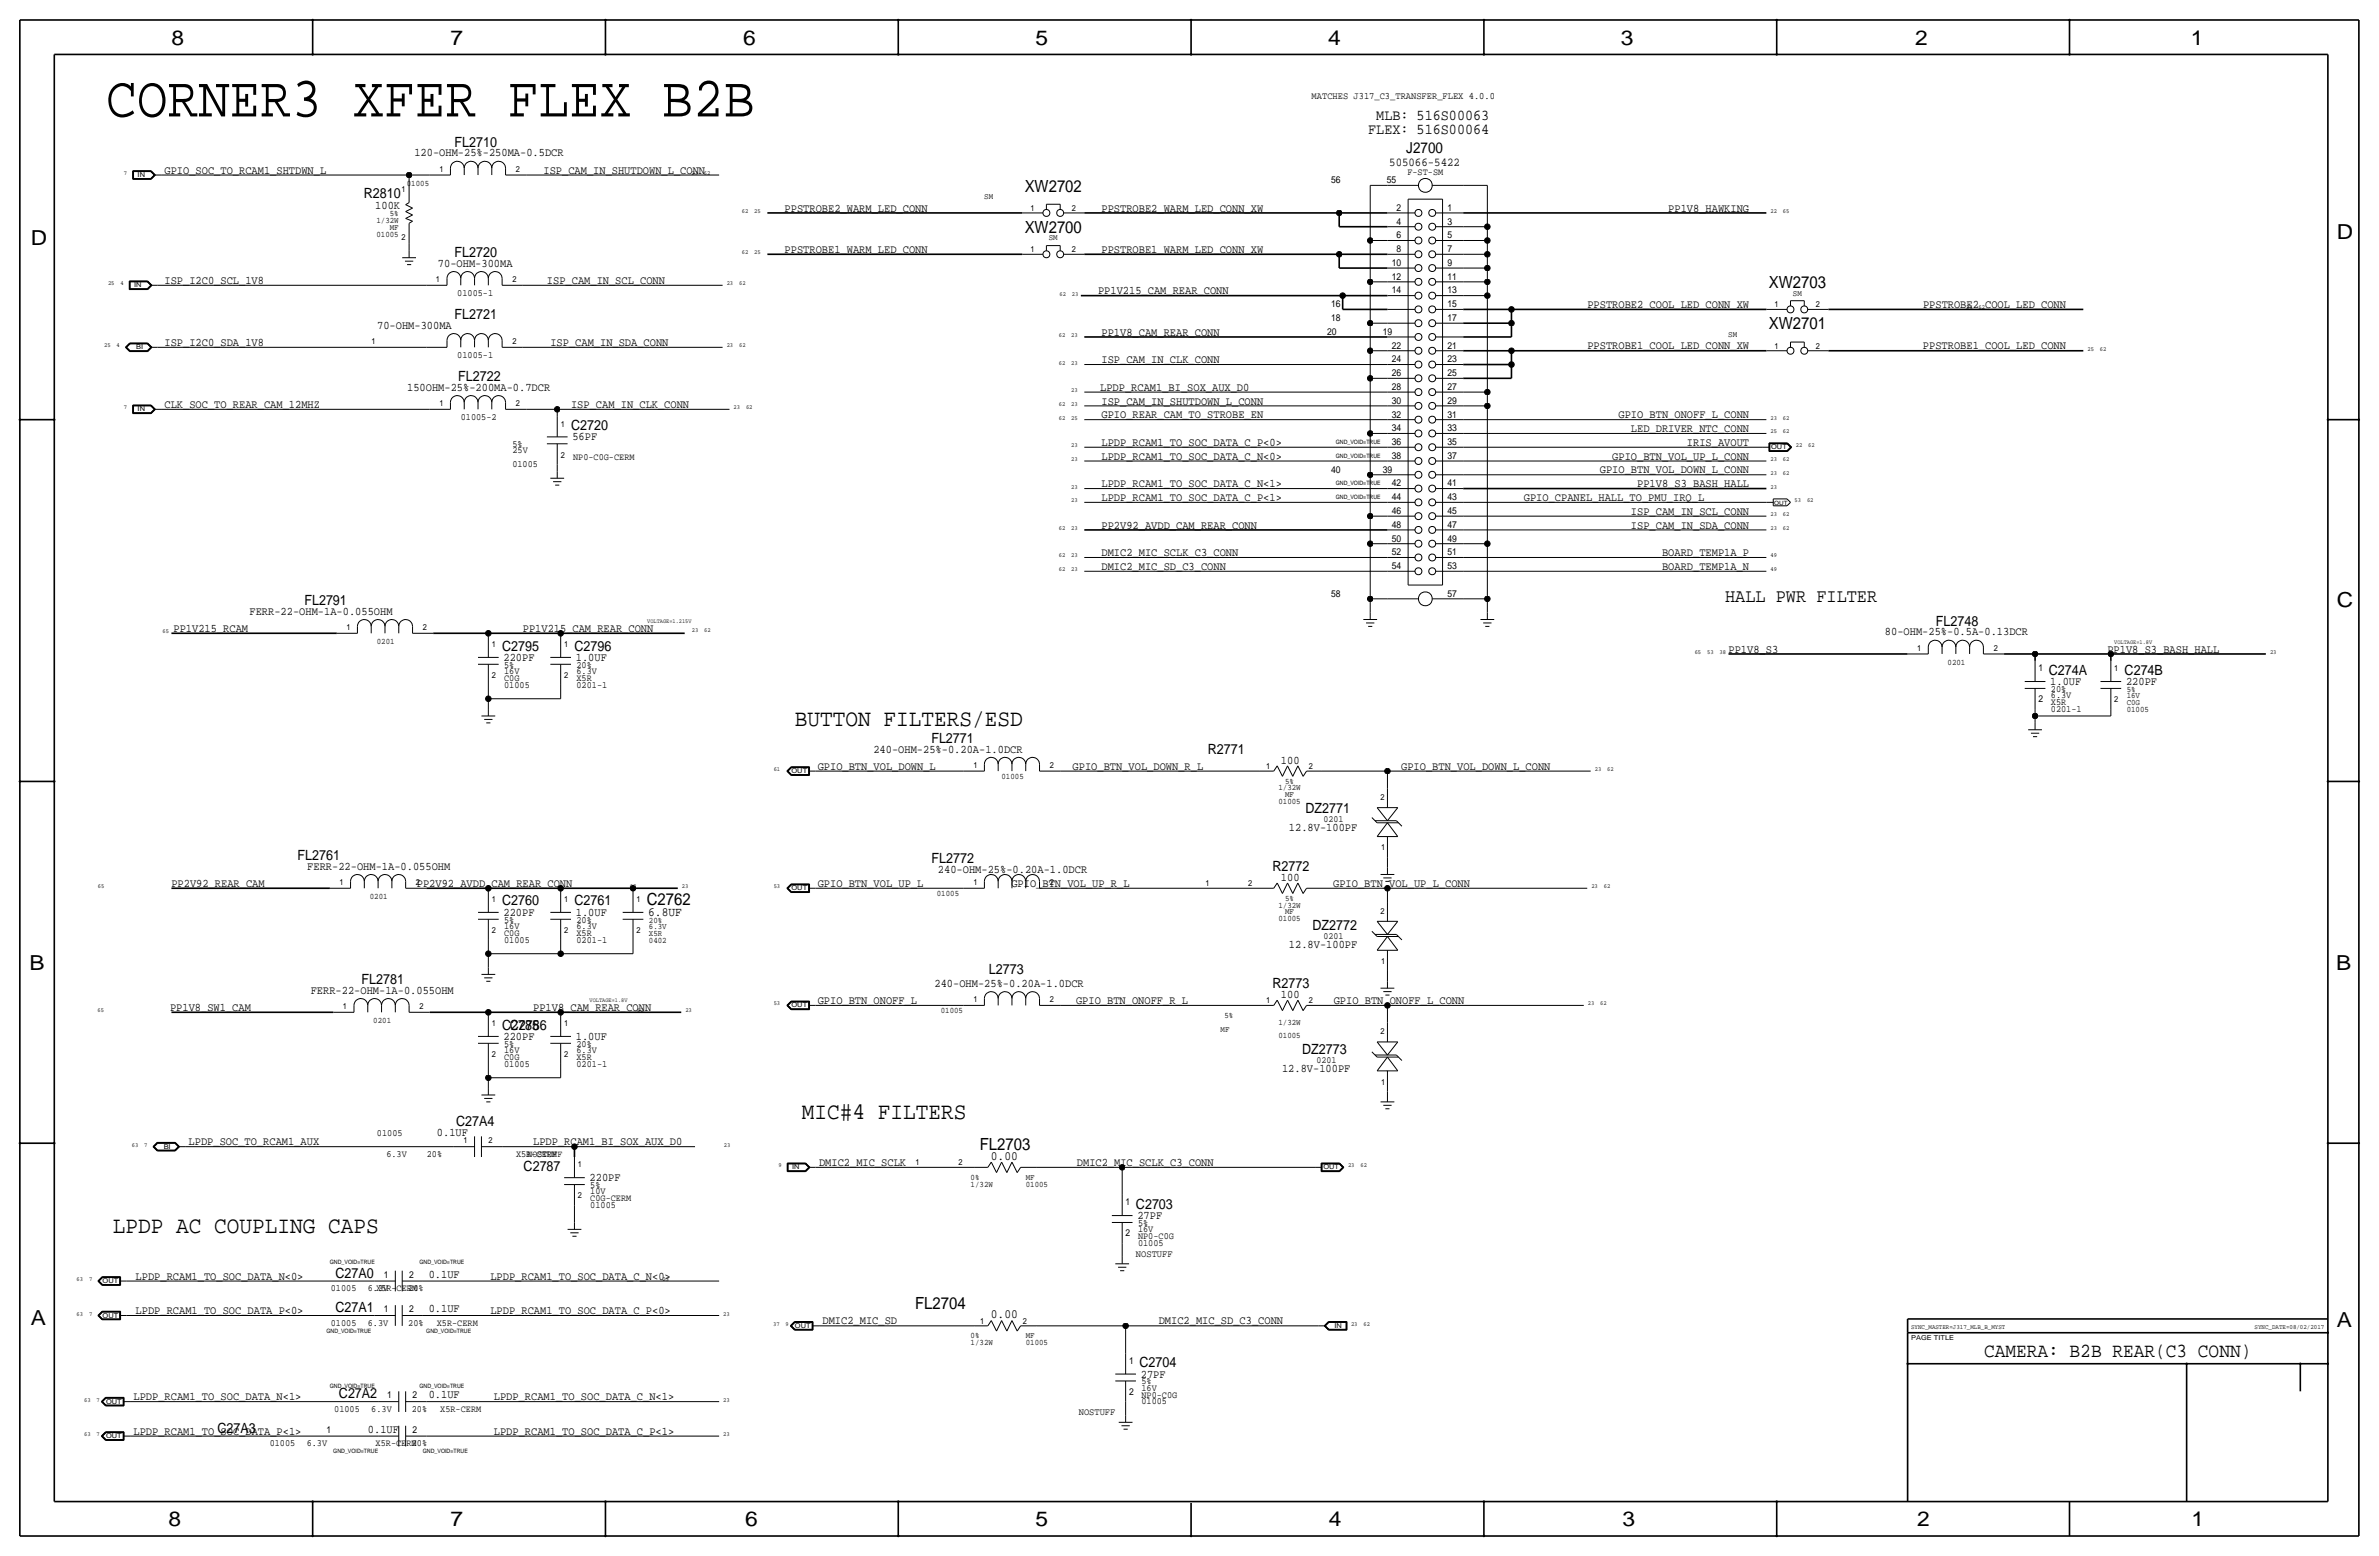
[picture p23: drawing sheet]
<svg xmlns="http://www.w3.org/2000/svg" width="877mm" height="574mm" viewBox="0 0 877 574" stroke-linecap="round" stroke-linejoin="round" font-family="sans-serif">
<defs><g id="words">
<text font-size="21.3" x="39.1" y="42.9">CORNER3 XFER FLEX B2B</text>
<g font-size="8.7">
<text x="293.1" y="267.7">BUTTON FILTERS/ESD</text>
<text x="295.6" y="412.5">MIC#4 FILTERS</text>
<text x="41.6" y="454.4">LPDP AC COUPLING CAPS</text>
</g>
<g font-size="7.6">
<text x="63.2" y="16.5">8</text>
<text x="166.1" y="16.5">7</text>
<text x="274" y="16.5">6</text>
<text x="381.7" y="16.5">5</text>
<text x="489.7" y="16.5">4</text>
<text x="597.6" y="16.5">3</text>
<text x="706.1" y="16.5">2</text>
<text x="807.7" y="16.5">1</text>
<text x="861.5" y="88.1">D</text>
<text x="11.4" y="90.4">D</text>
<text x="861.5" y="223.8">C</text>
<text x="10.8" y="357.6">B</text>
<text x="861.3" y="357.4">B</text>
<text x="11.3" y="488.4">A</text>
<text x="861.5" y="489.2">A</text>
<text x="62.2" y="562.6">8</text>
<text x="166" y="562.6">7</text>
<text x="274.8" y="562.6">6</text>
<text x="381.7" y="562.6">5</text>
<text x="489.9" y="562.6">4</text>
<text x="598.1" y="562.6">3</text>
<text x="706.8" y="562.6">2</text>
<text x="807.9" y="562.6">1</text>
</g>
<text font-size="7.4" x="731.5" y="500.1">CAMERA: B2B REAR(C3 CONN)</text>
<text font-size="7" x="636" y="222">HALL PWR FILTER</text>
<g font-size="6.2">
<text x="377.8" y="70.6">XW2702</text>
<text x="377.8" y="85.9">XW2700</text>
<text x="652.1" y="106.2">XW2703</text>
<text x="652.1" y="121.4">XW2701</text>
<text x="238.5" y="333.8">C2762</text>
<text x="361.2" y="423.9">FL2703</text>
<text x="337.4" y="482.3">FL2704</text>
</g>
<g font-size="5.6">
<text x="507.4" y="44.2">MLB: 516S00063</text>
<text x="504.4" y="49.3">FLEX: 516S00064</text>
<text x="518.5" y="56.4">J2700</text>
</g>
<g font-size="5.2">
<text x="167.6" y="54.1">FL2710</text>
<text x="134.1" y="73.2">R2810</text>
<text x="167.6" y="94.7">FL2720</text>
<text x="167.6" y="117.6">FL2721</text>
<text x="168.9" y="140.5">FL2722</text>
<text x="210.5" y="158.5">C2720</text>
<text x="112.2" y="223">FL2791</text>
<text x="713.7" y="230.6">FL2748</text>
<text x="185.1" y="239.8">C2795</text>
<text x="211.8" y="239.8">C2796</text>
<text x="755.3" y="248.7">C274A</text>
<text x="783.3" y="248.7">C274B</text>
<text x="343.4" y="273.8">FL2771</text>
<text x="445.3" y="277.9">R2771</text>
<text x="481.3" y="299.7">DZ2771</text>
<text x="109.7" y="317">FL2761</text>
<text x="343.4" y="318.3">FL2772</text>
<text x="469.1" y="321.1">R2772</text>
<text x="185.1" y="333.8">C2760</text>
<text x="211.8" y="333.8">C2761</text>
<text x="483.8" y="342.9">DZ2772</text>
<text x="364.6" y="358.9">L2773</text>
<text x="133.3" y="362.7">FL2781</text>
<text x="469.1" y="364.2">R2773</text>
<text x="185.1" y="379.5">C2785</text>
<text x="188" y="379.5">C2786</text>
<text x="480" y="388.6">DZ2773</text>
<text x="168.1" y="415">C27A4</text>
<text x="193" y="431.5">C2787</text>
<text x="418.8" y="445.5">C2703</text>
<text x="123.7" y="470.9">C27A0</text>
<text x="123.7" y="483.6">C27A1</text>
<text x="420.1" y="503.9">C2704</text>
<text x="125" y="515.4">C27A2</text>
<text x="80.2" y="528.1">C27A3</text>
</g>
<g font-size="4.7">
<text x="239" y="337.6">6.8UF</text>
<text x="365.3" y="427.5">0.00</text>
<text x="365.3" y="485.9">0.00</text>
</g>
<text font-size="4.4" x="512.2" y="61.2">505066-5422</text>
<g font-size="4.3">
<text x="152.8" y="57.7">120-OHM-25%-250MA-0.5DCR</text>
<text x="60.7" y="64">GPIO_SOC_TO_RCAM1_SHTDWN_L</text>
<text x="200.4" y="64">ISP_CAM_IN_SHUTDOWN_L_CONN</text>
<text x="138.3" y="77">100K</text>
<text x="289.3" y="78">PPSTROBE2_WARM_LED_CONN</text>
<text x="406.1" y="78">PPSTROBE2_WARM_LED_CONN_XW</text>
<text x="615" y="78">PP1V8_HAWKING</text>
<text x="289.3" y="93.2">PPSTROBE1_WARM_LED_CONN</text>
<text x="406.1" y="93.2">PPSTROBE1_WARM_LED_CONN_XW</text>
<text x="161.4" y="98.3">70-OHM-300MA</text>
<text x="60.7" y="104.6">ISP_I2C0_SCL_1V8</text>
<text x="201.6" y="104.6">ISP_CAM_IN_SCL_CONN</text>
<text x="404.8" y="108.5">PP1V215_CAM_REAR_CONN</text>
<text x="585.2" y="113.5">PPSTROBE2_COOL_LED_CONN_XW</text>
<text x="709" y="113.5">PPSTROBE2_COOL_LED_CONN</text>
<text x="139.1" y="121.2">70-OHM-300MA</text>
<text x="406.1" y="123.7">PP1V8_CAM_REAR_CONN</text>
<text x="60.7" y="127.5">ISP_I2C0_SDA_1V8</text>
<text x="202.9" y="127.5">ISP_CAM_IN_SDA_CONN</text>
<text x="585.2" y="128.8">PPSTROBE1_COOL_LED_CONN_XW</text>
<text x="708.9" y="128.8">PPSTROBE1_COOL_LED_CONN</text>
<text x="406.1" y="133.9">ISP_CAM_IN_CLK_CONN</text>
<text x="150.1" y="144">150OHM-25%-200MA-0.7DCR</text>
<text x="405.6" y="144">LPDP_RCAM1_BI_SOX_AUX_D0</text>
<text x="406.1" y="149.1">ISP_CAM_IN_SHUTDOWN_L_CONN</text>
<text x="60.7" y="150.4">CLK_SOC_TO_REAR_CAM_12MHZ</text>
<text x="210.5" y="150.4">ISP_CAM_IN_CLK_CONN</text>
<text x="406.1" y="154.2">GPIO_REAR_CAM_TO_STROBE_EN</text>
<text x="596.7" y="154.2">GPIO_BTN_ONOFF_L_CONN</text>
<text x="601.3" y="159.3">LED_DRIVER_NTC_CONN</text>
<text x="211" y="162.3">56PF</text>
<text x="406.1" y="164.3">LPDP_RCAM1_TO_SOC_DATA_C_P&lt;0&gt;</text>
<text x="621.9" y="164.3">IRIS_AVOUT</text>
<text x="406.1" y="169.4">LPDP_RCAM1_TO_SOC_DATA_C_N&lt;0&gt;</text>
<text x="594.4" y="169.4">GPIO_BTN_VOL_UP_L_CONN</text>
<text x="406.1" y="179.6">LPDP_RCAM1_TO_SOC_DATA_C_N&lt;1&gt;</text>
<text x="589.8" y="174.5">GPIO_BTN_VOL_DOWN_L_CONN</text>
<text x="603.6" y="179.6">PP1V8_S3_BASH_HALL</text>
<text x="406.1" y="184.7">LPDP_RCAM1_TO_SOC_DATA_C_P&lt;1&gt;</text>
<text x="561.8" y="184.7">GPIO_CPANEL_HALL_TO_PMU_IRQ_L</text>
<text x="601.3" y="189.7">ISP_CAM_IN_SCL_CONN</text>
<text x="406.1" y="194.8">PP2V92_AVDD_CAM_REAR_CONN</text>
<text x="601.3" y="194.8">ISP_CAM_IN_SDA_CONN</text>
<text x="406.1" y="205">DMIC2_MIC_SCLK_C3_CONN</text>
<text x="612.7" y="205">BOARD_TEMP1A_P</text>
<text x="406.1" y="210.1">DMIC2_MIC_SD_C3_CONN</text>
<text x="612.7" y="210.1">BOARD_TEMP1A_N</text>
<text x="92" y="226.6">FERR-22-OHM-1A-0.055OHM</text>
<text x="64" y="232.9">PP1V215_RCAM</text>
<text x="192.7" y="232.9">PP1V215_CAM_REAR_CONN</text>
<text x="694.9" y="234.2">80-OHM-25%-0.5A-0.13DCR</text>
<text x="185.6" y="243.6">220PF</text>
<text x="212.3" y="243.6">1.0UF</text>
<text x="637.2" y="240.5">PP1V8_S3</text>
<text x="776.9" y="240.5">PP1V8_S3_BASH_HALL</text>
<text x="755.9" y="252.5">1.0UF</text>
<text x="783.8" y="252.5">220PF</text>
<text x="322" y="277.4">240-OHM-25%-0.20A-1.0DCR</text>
<text x="472.3" y="281.4">100</text>
<text x="301.5" y="283.7">GPIO_BTN_VOL_DOWN_L</text>
<text x="395.4" y="283.7">GPIO_BTN_VOL_DOWN_R_L</text>
<text x="516.6" y="283.7">GPIO_BTN_VOL_DOWN_L_CONN</text>
<text x="475.2" y="306.1">12.8V-100PF</text>
<text x="113.3" y="320.5">FERR-22-OHM-1A-0.055OHM</text>
<text x="345.8" y="321.8">240-OHM-25%-0.20A-1.0DCR</text>
<text x="63.2" y="326.9">PP2V92_REAR_CAM</text>
<text x="153.7" y="326.9">PP2V92_AVDD_CAM_REAR_CONN</text>
<text x="301.5" y="326.9">GPIO_BTN_VOL_UP_L</text>
<text x="372.9" y="326.9">GPIO_BTN_VOL_UP_R_L</text>
<text x="472.3" y="324.6">100</text>
<text x="491.5" y="326.9">GPIO_BTN_VOL_UP_L_CONN</text>
<text x="185.6" y="337.6">220PF</text>
<text x="212.3" y="337.6">1.0UF</text>
<text x="475.2" y="349.3">12.8V-100PF</text>
<text x="344.5" y="363.7">240-OHM-25%-0.20A-1.0DCR</text>
<text x="114.5" y="366.3">FERR-22-OHM-1A-0.055OHM</text>
<text x="301.5" y="370.1">GPIO_BTN_ONOFF_L</text>
<text x="396.7" y="370.1">GPIO_BTN_ONOFF_R_L</text>
<text x="472.2" y="367.8">100</text>
<text x="491.7" y="370.1">GPIO_BTN_ONOFF_L_CONN</text>
<text x="62.7" y="372.6">PP1V8_SW1_CAM</text>
<text x="196.5" y="372.6">PP1V8_CAM_REAR_CONN</text>
<text x="185.6" y="383.3">220PF</text>
<text x="212.3" y="383.3">1.0UF</text>
<text x="472.6" y="395">12.8V-100PF</text>
<text x="161.1" y="418.8">0.1UF</text>
<text x="69.5" y="422.1">LPDP_SOC_TO_RCAM1_AUX</text>
<text x="196.5" y="422.1">LPDP_RCAM1_BI_SOX_AUX_D0</text>
<text x="302" y="429.8">DMIC2_MIC_SCLK</text>
<text x="397" y="429.8">DMIC2_MIC_SCLK_C3_CONN</text>
<text x="217.4" y="435.4">220PF</text>
<text x="419.3" y="449.3">27PF</text>
<text x="50" y="471.7">LPDP_RCAM1_TO_SOC_DATA_N&lt;0&gt;</text>
<text x="158" y="470.9">0.1UF</text>
<text x="180.8" y="471.7">LPDP_RCAM1_TO_SOC_DATA_C_N&lt;0&gt;</text>
<text x="50" y="484.4">LPDP_RCAM1_TO_SOC_DATA_P&lt;0&gt;</text>
<text x="158" y="483.6">0.1UF</text>
<text x="180.8" y="484.4">LPDP_RCAM1_TO_SOC_DATA_C_P&lt;0&gt;</text>
<text x="303.2" y="488.2">DMIC2_MIC_SD</text>
<text x="427.2" y="488.2">DMIC2_MIC_SD_C3_CONN</text>
<text x="420.6" y="507.7">27PF</text>
<text x="158" y="515.4">0.1UF</text>
<text x="49.2" y="516.1">LPDP_RCAM1_TO_SOC_DATA_N&lt;1&gt;</text>
<text x="182.1" y="516.1">LPDP_RCAM1_TO_SOC_DATA_C_N&lt;1&gt;</text>
<text x="49.2" y="528.8">LPDP_RCAM1_TO_SOC_DATA_P&lt;1&gt;</text>
<text x="135.7" y="528.1">0.1UF</text>
<text x="182.1" y="528.8">LPDP_RCAM1_TO_SOC_DATA_C_P&lt;1&gt;</text>
</g>
<g font-size="3.6">
<text x="483.6" y="36.6">MATCHES J317_C3_TRANSFER_FLEX 4.0.0</text>
<text x="418.8" y="463.3">NOSTUFF</text>
<text x="397.7" y="521.7">NOSTUFF</text>
</g>
<g font-size="3.5">
<text x="518.9" y="64.5">F-ST-SM</text>
<text x="490.7" y="67.6">56</text>
<text x="511.2" y="67.6">55</text>
<text x="514.8" y="77.7">2</text>
<text x="533.6" y="77.7">1</text>
<text x="514.8" y="82.8">4</text>
<text x="533.6" y="82.8">3</text>
<text x="514.8" y="87.9">6</text>
<text x="533.6" y="87.9">5</text>
<text x="514.8" y="92.9">8</text>
<text x="533.6" y="92.9">7</text>
<text x="513.1" y="98">10</text>
<text x="533.6" y="98">9</text>
<text x="513.1" y="103.1">12</text>
<text x="533.6" y="103.1">11</text>
<text x="168.6" y="109.2">01005-1</text>
<text x="490.7" y="113.3">16</text>
<text x="513.1" y="108.2">14</text>
<text x="533.6" y="113.3">15</text>
<text x="533.6" y="108.2">13</text>
<text x="490.7" y="118.3">18</text>
<text x="533.6" y="118.3">17</text>
<text x="489.3" y="123.4">20</text>
<text x="509.8" y="123.4">19</text>
<text x="513.1" y="128.5">22</text>
<text x="533.6" y="128.5">21</text>
<text x="168.6" y="132.1">01005-1</text>
<text x="513.1" y="133.6">24</text>
<text x="533.6" y="133.6">23</text>
<text x="513.1" y="143.7">28</text>
<text x="513.1" y="138.7">26</text>
<text x="533.6" y="143.7">27</text>
<text x="533.6" y="138.7">25</text>
<text x="513.1" y="148.8">30</text>
<text x="533.6" y="148.8">29</text>
<text x="169.9" y="154.9">01005-2</text>
<text x="513.1" y="153.9">32</text>
<text x="533.6" y="153.9">31</text>
<text x="513.1" y="159">34</text>
<text x="533.6" y="159">33</text>
<text x="188.9" y="167.1">25V</text>
<text x="188.9" y="164.8">5%</text>
<text x="513.1" y="164.1">36</text>
<text x="533.6" y="164.1">35</text>
<text x="188.9" y="172.2">01005</text>
<text x="211.3" y="169.7">NP0-C0G-CERM</text>
<text x="513.1" y="169.2">38</text>
<text x="533.6" y="169.2">37</text>
<text x="490.7" y="174.2">40</text>
<text x="509.8" y="174.2">39</text>
<text x="513.1" y="179.3">42</text>
<text x="533.6" y="179.3">41</text>
<text x="513.1" y="184.4">44</text>
<text x="533.6" y="184.4">43</text>
<text x="513.1" y="189.5">46</text>
<text x="533.6" y="189.5">45</text>
<text x="513.1" y="194.6">48</text>
<text x="533.6" y="194.6">47</text>
<text x="513.1" y="199.6">50</text>
<text x="533.6" y="199.6">49</text>
<text x="513.1" y="209.8">54</text>
<text x="513.1" y="204.7">52</text>
<text x="533.6" y="209.8">53</text>
<text x="533.6" y="204.7">51</text>
<text x="490.7" y="220">58</text>
<text x="533.6" y="220">57</text>
<text x="185.9" y="251">C0G</text>
<text x="185.9" y="248.4">16V</text>
<text x="185.9" y="246.1">5%</text>
<text x="212.5" y="248.4">6.3V</text>
<text x="212.5" y="251">X5R</text>
<text x="212.5" y="246.1">20%</text>
<text x="751.5" y="247.4">1</text>
<text x="185.9" y="253.5">01005</text>
<text x="212.5" y="253.5">0201-1</text>
<text x="756.1" y="257.3">6.3V</text>
<text x="756.1" y="255">20%</text>
<text x="751.5" y="258.8">2</text>
<text x="756.1" y="259.8">X5R</text>
<text x="756.1" y="262.4">0201-1</text>
<text x="487.9" y="303">0201</text>
<text x="185.9" y="340.1">5%</text>
<text x="212.5" y="340.1">20%</text>
<text x="185.9" y="344.9">C0G</text>
<text x="185.9" y="342.4">16V</text>
<text x="185.9" y="347.5">01005</text>
<text x="212.5" y="347.5">0201-1</text>
<text x="212.5" y="342.4">6.3V</text>
<text x="212.5" y="344.9">X5R</text>
<text x="487.9" y="346.2">0201</text>
<text x="185.9" y="388.1">16V</text>
<text x="185.9" y="385.8">5%</text>
<text x="212.5" y="388.1">6.3V</text>
<text x="212.5" y="385.8">20%</text>
<text x="185.9" y="390.7">C0G</text>
<text x="185.9" y="393.2">01005</text>
<text x="212.5" y="393.2">0201-1</text>
<text x="212.5" y="390.7">X5R</text>
<text x="485.3" y="391.9">0201</text>
<text x="139" y="418.8">01005</text>
<text x="142.4" y="426.5">6.3V</text>
<text x="157.4" y="426.5">20%</text>
<text x="190.3" y="426.5">X5R-CERM</text>
<text x="194.5" y="426.5">NOSTUFF</text>
<text x="217.6" y="437.9">5%</text>
<text x="217.6" y="442.7">C0G-CERM</text>
<text x="217.6" y="440.2">10V</text>
<text x="217.6" y="445.3">01005</text>
<text x="415" y="444.2">1</text>
<text x="415" y="455.7">2</text>
<text x="419.6" y="454.2">16V</text>
<text x="419.6" y="451.9">5%</text>
<text x="419.6" y="459.2">01005</text>
<text x="419.6" y="456.7">NP0-C0G</text>
<text x="141.5" y="470.9">1</text>
<text x="150.8" y="470.9">2</text>
<text x="122" y="476">01005</text>
<text x="135.6" y="476">6.3V</text>
<text x="138.7" y="476">X5R-CERM</text>
<text x="150.5" y="476">20%</text>
<text x="141.5" y="483.6">1</text>
<text x="150.8" y="483.6">2</text>
<text x="122" y="488.7">01005</text>
<text x="135.6" y="488.7">6.3V</text>
<text x="150.5" y="488.7">20%</text>
<text x="161" y="488.7">X5R-CERM</text>
<text x="416.3" y="502.7">1</text>
<text x="142.7" y="515.4">1</text>
<text x="152.1" y="515.4">2</text>
<text x="416.3" y="514.1">2</text>
<text x="420.8" y="510.3">5%</text>
<text x="420.8" y="515.1">NP0-C0G</text>
<text x="420.8" y="512.6">16V</text>
<text x="123.2" y="520.4">01005</text>
<text x="136.9" y="520.4">6.3V</text>
<text x="151.8" y="520.4">20%</text>
<text x="162.3" y="520.4">X5R-CERM</text>
<text x="420.8" y="517.7">01005</text>
<text x="99.4" y="533.1">01005</text>
<text x="113.1" y="533.1">6.3V</text>
<text x="120.3" y="528.1">1</text>
<text x="138.5" y="533.1">X5R-CERM</text>
<text x="151.8" y="533.1">20%</text>
<text x="152.1" y="528.1">2</text>
</g>
<g font-size="3.1">
<text x="162" y="63.2">1</text>
<text x="190.2" y="63.2">2</text>
<text x="148" y="70.9">1</text>
<text x="150" y="68.6">01005</text>
<text x="362.8" y="73.4">SM</text>
<text x="379.9" y="77.7">1</text>
<text x="395.2" y="77.7">2</text>
<text x="138.8" y="82.3">1/32W</text>
<text x="143.7" y="79.8">5%</text>
<text x="138.8" y="87.4">01005</text>
<text x="143.7" y="84.8">MF</text>
<text x="148" y="88.6">2</text>
<text x="386.7" y="88.6">SM</text>
<text x="379.9" y="93">1</text>
<text x="395.2" y="93">2</text>
<text x="160.7" y="103.9">1</text>
<text x="188.9" y="103.9">2</text>
<text x="654.3" y="113.3">1</text>
<text x="661" y="109">SM</text>
<text x="669.5" y="113.3">2</text>
<text x="637.2" y="124.2">SM</text>
<text x="136.9" y="126.7">1</text>
<text x="188.9" y="126.7">2</text>
<text x="654.3" y="128.5">1</text>
<text x="669.5" y="128.5">2</text>
<text x="162" y="149.6">1</text>
<text x="190.2" y="149.6">2</text>
<text x="206.7" y="157.2">1</text>
<text x="206.7" y="168.7">2</text>
<text x="127.7" y="232.2">1</text>
<text x="155.9" y="232.2">2</text>
<text x="138.9" y="237.5">0201</text>
<text x="181.3" y="238.5">1</text>
<text x="208" y="238.5">1</text>
<text x="706.8" y="239.8">1</text>
<text x="735" y="239.8">2</text>
<text x="718" y="245.1">0201</text>
<text x="181.3" y="249.9">2</text>
<text x="208" y="249.9">2</text>
<text x="779.5" y="247.4">1</text>
<text x="784" y="257.3">16V</text>
<text x="784" y="255">5%</text>
<text x="779.5" y="258.8">2</text>
<text x="784" y="259.8">C0G</text>
<text x="784" y="262.4">01005</text>
<text x="358.8" y="283">1</text>
<text x="369.2" y="287">01005</text>
<text x="387" y="283">2</text>
<text x="466.8" y="283.5">1</text>
<text x="482.5" y="283.5">2</text>
<text x="471.3" y="291.3">1/32W</text>
<text x="473.8" y="288.8">5%</text>
<text x="473.8" y="293.9">MF</text>
<text x="471.3" y="296.4">01005</text>
<text x="509" y="294.9">2</text>
<text x="509.2" y="313.4">1</text>
<text x="125.2" y="326.1">1</text>
<text x="153.4" y="326.1">2</text>
<text x="358.8" y="326.1">1</text>
<text x="387" y="326.1">2</text>
<text x="444.4" y="326.6">1</text>
<text x="460.2" y="326.6">2</text>
<text x="136.4" y="331.5">0201</text>
<text x="181.3" y="332.5">1</text>
<text x="208" y="332.5">1</text>
<text x="234.6" y="332.5">1</text>
<text x="345.4" y="330.2">01005</text>
<text x="471.3" y="334.5">1/32W</text>
<text x="473.8" y="332">5%</text>
<text x="239.2" y="340.1">20%</text>
<text x="471.3" y="339.6">01005</text>
<text x="473.8" y="337.1">MF</text>
<text x="509" y="336.8">2</text>
<text x="181.3" y="343.9">2</text>
<text x="208" y="343.9">2</text>
<text x="234.6" y="343.9">2</text>
<text x="239.2" y="347.5">0402</text>
<text x="239.2" y="344.9">X5R</text>
<text x="239.2" y="342.4">6.3V</text>
<text x="509.2" y="355.3">1</text>
<text x="126.4" y="371.9">1</text>
<text x="154.6" y="371.9">2</text>
<text x="358.8" y="369.3">1</text>
<text x="387" y="369.3">2</text>
<text x="466.8" y="369.8">1</text>
<text x="482.5" y="369.8">2</text>
<text x="137.6" y="377.2">0201</text>
<text x="346.8" y="373.4">01005</text>
<text x="451.4" y="375.2">5%</text>
<text x="471.3" y="377.7">1/32W</text>
<text x="181.3" y="378.2">1</text>
<text x="208" y="378.2">1</text>
<text x="450" y="380.2">MF</text>
<text x="471.3" y="382.8">01005</text>
<text x="509" y="381.3">2</text>
<text x="181.3" y="389.6">2</text>
<text x="208" y="389.6">2</text>
<text x="509.2" y="399.8">1</text>
<text x="170.9" y="421.4">1</text>
<text x="180" y="421.4">2</text>
<text x="213.1" y="430.3">1</text>
<text x="337.6" y="429.5">1</text>
<text x="353.3" y="429.5">2</text>
<text x="357.8" y="434.8">0%</text>
<text x="357.8" y="437.4">1/32W</text>
<text x="378.2" y="434.8">MF</text>
<text x="378.2" y="437.4">01005</text>
<text x="213.1" y="441.7">2</text>
<text x="361.4" y="487.9">1</text>
<text x="377.1" y="487.9">2</text>
<text x="357.8" y="495.8">1/32W</text>
<text x="357.8" y="493.3">0%</text>
<text x="378.2" y="493.3">MF</text>
<text x="378.2" y="495.8">01005</text>
</g>
<g font-size="2.5">
<text x="50.7" y="65.3">IN</text>
<text x="49.5" y="105.9">IN</text>
<text x="50.2" y="128.8">BI</text>
<text x="50.7" y="151.6">IN</text>
<text x="653" y="165.6">OUT</text>
<text x="291.8" y="285">OUT</text>
<text x="291.8" y="328.2">OUT</text>
<text x="291.8" y="371.3">OUT</text>
<text x="60.3" y="423.4">BI</text>
<text x="292.1" y="431">IN</text>
<text x="487.9" y="431">OUT</text>
<text x="37.8" y="472.9">OUT</text>
<text x="37.8" y="485.6">OUT</text>
<text x="293.1" y="489.5">OUT</text>
<text x="492" y="489.5">IN</text>
<text x="704.5" y="493.8">PAGE TITLE</text>
<text x="39.1" y="517.4">OUT</text>
<text x="39.1" y="530.1">OUT</text>
</g>
<g font-size="2.4">
<text x="704.5" y="490">SYNC_MASTER=J317_MLB_B_MYST</text>
<text x="831.2" y="490">SYNC_DATE=08/02/2017</text>
</g>
<g font-size="2.3">
<text x="45.7" y="64.5">7</text>
<text x="255" y="64.5">23</text>
<text x="259.5" y="64.5">62</text>
<text x="273.5" y="78.5">62</text>
<text x="278.1" y="78.5">25</text>
<text x="652.7" y="78.5">22</text>
<text x="657.3" y="78.5">65</text>
<text x="273.5" y="93.7">62</text>
<text x="278.1" y="93.7">25</text>
<text x="39.8" y="105.2">25</text>
<text x="44.4" y="105.2">4</text>
<text x="267.9" y="105.2">23</text>
<text x="272.5" y="105.2">62</text>
<text x="390.6" y="109">62</text>
<text x="395.2" y="109">23</text>
<text x="724.9" y="114">25</text>
<text x="729.4" y="114">62</text>
<text x="390.3" y="124.2">62</text>
<text x="394.9" y="124.2">23</text>
<text x="38.4" y="128">25</text>
<text x="43" y="128">4</text>
<text x="267.9" y="128">23</text>
<text x="272.5" y="128">62</text>
<text x="769.6" y="129.3">25</text>
<text x="774.1" y="129.3">62</text>
<text x="390.3" y="134.4">62</text>
<text x="394.9" y="134.4">23</text>
<text x="390.3" y="149.6">62</text>
<text x="394.9" y="144.5">23</text>
<text x="394.9" y="149.6">23</text>
<text x="45.7" y="150.9">7</text>
<text x="270.5" y="150.9">23</text>
<text x="275" y="150.9">62</text>
<text x="390.3" y="154.7">62</text>
<text x="394.9" y="154.7">25</text>
<text x="652.7" y="154.7">23</text>
<text x="657.3" y="154.7">62</text>
<text x="652.7" y="159.8">25</text>
<text x="657.3" y="159.8">62</text>
<text x="394.9" y="164.8">23</text>
<text x="662.1" y="164.8">22</text>
<text x="666.6" y="164.8">62</text>
<text x="394.9" y="169.9">23</text>
<text x="652.7" y="169.9">23</text>
<text x="657.3" y="169.9">62</text>
<text x="652.7" y="175">23</text>
<text x="657.3" y="175">62</text>
<text x="394.9" y="180.1">23</text>
<text x="394.9" y="185.2">23</text>
<text x="652.7" y="180.1">23</text>
<text x="661.6" y="185.2">53</text>
<text x="666.2" y="185.2">62</text>
<text x="652.7" y="190.2">23</text>
<text x="657.3" y="190.2">62</text>
<text x="390.3" y="195.3">62</text>
<text x="394.9" y="195.3">23</text>
<text x="652.7" y="195.3">23</text>
<text x="657.3" y="195.3">62</text>
<text x="390.3" y="205.5">62</text>
<text x="394.9" y="205.5">23</text>
<text x="652.7" y="205.5">49</text>
<text x="390.3" y="210.6">62</text>
<text x="394.9" y="210.6">23</text>
<text x="652.7" y="210.6">49</text>
<text x="59.9" y="233.4">65</text>
<text x="255.1" y="232.9">23</text>
<text x="259.6" y="232.9">62</text>
<text x="624.8" y="241">65</text>
<text x="629.4" y="241">53</text>
<text x="633.9" y="241">38</text>
<text x="836.9" y="241">23</text>
<text x="285.2" y="284.2">61</text>
<text x="588" y="284.2">23</text>
<text x="592.5" y="284.2">62</text>
<text x="36.1" y="327.4">65</text>
<text x="232.2" y="327.4">62</text>
<text x="251.4" y="327.4">23</text>
<text x="285.2" y="327.4">53</text>
<text x="586.7" y="327.4">23</text>
<text x="591.3" y="327.4">62</text>
<text x="285.2" y="370.6">53</text>
<text x="585.4" y="370.6">23</text>
<text x="590" y="370.6">62</text>
<text x="36" y="373.1">65</text>
<text x="234.9" y="373.1">62</text>
<text x="252.7" y="373.1">23</text>
<text x="48.6" y="422.7">63</text>
<text x="53.1" y="422.7">7</text>
<text x="266.9" y="422.7">23</text>
<text x="287" y="430.3">9</text>
<text x="497" y="430.3">23</text>
<text x="501.5" y="430.3">62</text>
<text x="28.2" y="472.2">63</text>
<text x="32.8" y="472.2">7</text>
<text x="244.3" y="472.2">23</text>
<text x="28.2" y="484.9">63</text>
<text x="32.8" y="484.9">7</text>
<text x="266.6" y="484.9">23</text>
<text x="285" y="488.7">37</text>
<text x="289.6" y="488.7">9</text>
<text x="498.1" y="488.7">23</text>
<text x="502.7" y="488.7">62</text>
<text x="31" y="516.6">63</text>
<text x="35.6" y="516.6">7</text>
<text x="266.6" y="516.6">23</text>
<text x="31" y="529.3">63</text>
<text x="35.6" y="529.3">7</text>
<text x="266.6" y="529.3">23</text>
</g>
<g font-size="2.2">
<text x="492.5" y="163.6">GND_VOID=TRUE</text>
<text x="492.5" y="168.7">GND_VOID=TRUE</text>
<text x="492.5" y="178.8">GND_VOID=TRUE</text>
<text x="492.5" y="183.9">GND_VOID=TRUE</text>
<text x="238.6" y="229.6">VOLTAGE=1.215V</text>
<text x="779.5" y="237.2">VOLTAGE=1.8V</text>
<text x="217.3" y="369.3">VOLTAGE=1.8V</text>
<text x="121.6" y="465.8">GND_VOID=TRUE</text>
<text x="154.6" y="465.8">GND_VOID=TRUE</text>
<text x="120.3" y="491.2">GND_VOID=TRUE</text>
<text x="157.2" y="491.2">GND_VOID=TRUE</text>
<text x="121.6" y="511.6">GND_VOID=TRUE</text>
<text x="154.6" y="511.6">GND_VOID=TRUE</text>
<text x="122.9" y="535.7">GND_VOID=TRUE</text>
<text x="155.9" y="535.7">GND_VOID=TRUE</text>
</g>
<text font-size="2.1" x="654.1" y="186">OUT</text>
</g></defs>
<g fill="none" stroke="#000" stroke-width=".6" stroke-linecap="butt">
<path d="M7.3 7.4v558.8zM7.3 7.4h862.3zM115.3 7.4v12.7zM223.2 7.4v12.7zM331.2 7.4v12.7zM439.1 7.4v12.7zM547.1 7.4v12.7zM655 7.4v12.7zM763 7.4v12.7zM869.6 7.4v558.8zM20 20.1v533.4zM20 20.1h838.2z"/>
<path d="M858.2 20.1v533.4zM282.9 78.5h94zM399.7 78.5h94zM493.7 78.5v5.1zM493.7 78.5h17.8zM539.4 78.5h111.8zM282.9 93.7h94zM399.7 93.7h94zM493.7 83.6h17.8zM493.7 93.7h17.8zM493.7 93.7v5.1zM493.7 98.8h17.8z"/>
<path d="M398.5 109h96.5zM495 109h16.5zM495 109v5zM495 114h16.5zM539.4 119.1h17.8zM539.4 114h17.8zM557.2 114h94zM557.2 119.1v5.1zM557.2 114v5.1zM674.1 114h93.9zM399.7 124.2h111.8zM539.4 124.2h17.8z"/>
<path d="M539.4 129.3h17.8zM539.4 134.4h17.8zM539.4 139.4h17.8zM557.2 129.3h94zM557.2 129.3v5.1zM557.2 134.4v5zM674.1 129.3h93.9zM7.3 154.7h12.7zM858.2 154.7h11.4zM399.7 195.3h111.8zM539.4 180.1h111.8zM63.2 233.4h61z"/>
<path d="M159.7 233.4h20.3zM180 233.4h26.7zM180 233.4v1.3zM206.7 233.4v1.3zM206.7 233.4h45.7zM637.2 241h66.1zM738.8 241h11.5zM750.3 241h27.9zM750.3 241v2.6zM778.2 241v2.6zM778.2 241h57.2zM7.3 288h12.7z"/>
<path d="M858.2 288h11.4zM63.2 327.4h58.4zM157.2 327.4h22.8zM180 327.4h26.7zM180 327.4v1.3zM206.7 327.4v1.3zM206.7 327.4h26.7zM233.4 327.4h16.5zM63.2 373.1h59.7zM158.4 373.1h21.6zM180 373.1h26.7zM180 373.1v1.3z"/>
<path d="M206.7 373.1v1.3zM206.7 373.1h44.5zM7.3 421.4h12.7zM211.8 422.7v3.8zM858.2 421.4h11.4zM703.3 491.2h154.9zM703.3 486.2h154.9zM703.3 486.2v5zM703.3 491.2v62.3zM703.3 502.7h154.9zM806.1 502.7v50.8zM848.1 502.7v10.1z"/>
<path d="M20 553.5h838.2zM115.3 553.5v12.7zM223.2 553.5v12.7zM331.2 553.5v12.7zM439.1 554v12.2zM547.1 553.5v12.7zM655 553.5v12.7zM763 553.5v12.7zM7.3 566.2h862.3z"/>
</g>
<g fill="none" stroke="#000" stroke-width=".37">
<path d="M48.9 62.9v3.2zM48.9 66.1h6.8zM48.9 62.9h6.8zM49 63h6.7zM49 63v3zM49 66h6.7zM49.1 63.1h6.5zM49.1 63.1v2.8zM49.1 65.9h6.5zM49.2 63.2h6.4zM49.2 63.2v2.6zM49.2 65.8h6.4z"/>
<path d="M55.6 65.8l1.2-1.3zM55.6 63.2l1.2 1.3zM55.6 65.9l1.4-1.4zM55.6 63.1l1.4 1.4zM55.7 63l1.4 1.5zM55.7 66l1.5-1.5zM55.7 66.1l1.6-1.6zM55.7 62.9l1.6 1.6zM56.8 64.5h2.6zM59.4 64.5h91.4zM149.6 78l2.5-1.3zM149.6 78l2.5 1.2z"/>
<path d="M149.6 75.4l2.5 1.3zM149.6 75.4l1.2-.7zM150.8 64.5h7.6zM150.8 64.5v2.6zM150.8 67.1v7.6zM158.4 64.5h7.7zM166.1 62a2.54 2.54 0 0 1 2.5-2.5 2.54 2.54 0 0 1 2.5 2.5 2.54 2.54 0 0 1 2.6-2.5 2.54 2.54 0 0 1 2.5 2.5 2.54 2.54 0 0 1 2.6-2.5 2.54 2.54 0 0 1 2.5 2.5 2.54 2.54 0 0 1 2.5-2.5 2.54 2.54 0 0 1 2.6 2.5M166.1 62v2.5zM171.1 62v2.5zM176.2 62v2.5zM181.3 62v2.5zM186.4 64.5h7.6z"/>
<path d="M186.4 62v2.5zM194 64.5h71.1zM376.9 78.5h7.6zM385.8 75.3h5.1zM385.8 75.3v1.9zM390.9 75.3v1.9zM392.1 78.5h7.6zM505.2 68.3v20.3zM505.2 68.3h6.3zM511.5 78.5h10.2zM511.5 68.3h11.4zM519.1 73.4h12.7z"/>
<path d="M519.1 73.4v142.2zM528 68.3h11.4zM528 68.3h.1M529.3 78.5h10.1zM531.8 73.4v142.2zM539.4 68.3h8.9zM548.3 68.3v15.3zM148.3 95h5.1zM149.3 96.3h3zM149.6 80.5l2.5-1.3zM149.6 80.5l2.5 1zM150.1 97.5h1.5z"/>
<path d="M150.8 82.3l1.3-.8zM150.8 89.9v2.6zM150.8 92.5v2.5zM150.8 82.3v7.6zM376.9 93.7h7.6zM385.8 90.5h5.1zM385.8 90.5v2zM390.9 90.5v2zM392.1 93.7h7.6zM505.2 88.6v15.3zM505.2 88.6h6.3zM511.5 98.8h10.2z"/>
<path d="M511.5 93.7h10.2zM511.5 88.6h10.2zM511.5 83.6h10.2zM529.3 93.7h10.1zM529.3 88.6h10.1zM529.3 83.6h10.1zM529.3 98.8h10.1zM539.4 93.7h8.9zM539.4 98.8h8.9zM539.4 88.6h8.9zM539.4 83.6h8.9zM548.3 98.8v5.1z"/>
<path d="M548.3 93.7v5.1zM548.3 88.6v5.1zM548.3 83.6v5zM47.7 103.6h6.8zM47.7 103.6v3.1zM47.7 106.7h6.8zM47.8 103.7h6.6zM47.8 103.7v2.9zM47.8 106.6h6.6zM47.9 103.8v2.7zM47.9 106.5h6.5zM47.9 103.8h6.5z"/>
<path d="M48 103.9h6.3zM48 103.9v2.5zM48 106.4h6.3zM54.3 103.9l1.3 1.3zM54.3 106.4l1.3-1.2zM54.4 106.5l1.3-1.3zM54.4 103.8l1.3 1.4zM54.4 103.7l1.5 1.5zM54.4 106.6l1.5-1.4zM54.5 106.7l1.5-1.5zM54.5 103.6l1.5 1.6zM55.6 105.2h2.5z"/>
<path d="M58.1 105.2h99.1zM157.2 105.2h7.6zM164.8 102.6v2.6zM164.8 102.6a2.54 2.54 0 0 1 2.5-2.5 2.54 2.54 0 0 1 2.6 2.5 2.54 2.54 0 0 1 2.5-2.5 2.54 2.54 0 0 1 2.6 2.5 2.54 2.54 0 0 1 2.5-2.5 2.54 2.54 0 0 1 2.5 2.5 2.54 2.54 0 0 1 2.6-2.5 2.54 2.54 0 0 1 2.5 2.5M169.9 102.6v2.6zM175 102.6v2.6zM180 102.6v2.6zM185.1 105.2h7.6zM185.1 102.6v2.6zM192.7 105.2h73.7zM505.2 119.1v10.2zM505.2 103.9v15.2z"/>
<path d="M505.2 119.1h6.3zM505.2 103.9h6.3zM511.5 119.1h10.2zM511.5 109h10.2zM511.5 114h10.2zM511.5 103.9h10.2zM529.3 109h10.1zM529.3 114h10.1zM529.3 119.1h10.1zM529.3 103.9h10.1zM539.4 109h8.9zM539.4 103.9h8.9z"/>
<path d="M548.3 109v35.5zM548.3 103.9v5.1zM651.2 114h7.6zM660.1 110.8v2zM660.1 110.8h5.1zM665.2 110.8v2zM666.4 114h7.7zM46.2 128l1.6-1.6zM46.2 128l1.6 1.6zM46.4 128l1.5 1.5zM46.4 128l1.5-1.5zM46.5 128l1.4-1.4z"/>
<path d="M46.5 128l1.4 1.4zM46.7 128l1.3-1.3zM46.7 128l1.3 1.3zM47.8 129.6h6.7zM47.8 126.4h6.7zM47.9 126.5h6.5zM47.9 129.5h6.5zM47.9 129.4h6.5zM47.9 126.6h6.5zM48 129.3h6.3zM48 126.7h6.3zM54.3 126.7l1.3 1.3z"/>
<path d="M54.3 129.3l1.3-1.3zM54.4 129.4l1.3-1.4zM54.4 126.6l1.3 1.4zM54.4 126.5l1.5 1.5zM54.4 129.5l1.5-1.5zM54.5 126.4l1.5 1.6zM55.6 128h2.5zM56 128l-1.5 1.6zM58.1 128h99.1zM157.2 128h7.6zM164.8 125.5v2.5zM164.8 125.5a2.54 2.54 0 0 1 2.5-2.5 2.54 2.54 0 0 1 2.6 2.5 2.54 2.54 0 0 1 2.5-2.5 2.54 2.54 0 0 1 2.6 2.5 2.54 2.54 0 0 1 2.5-2.5 2.54 2.54 0 0 1 2.5 2.5 2.54 2.54 0 0 1 2.6-2.5 2.54 2.54 0 0 1 2.5 2.5"/>
<path d="M169.9 125.5v2.5zM175 125.5v2.5zM180 125.5v2.5zM185.1 128h7.6zM185.1 125.5v2.5zM192.7 128h73.7zM399.7 134.4h111.8zM505.2 139.4v20.4zM505.2 129.3v10.1zM505.2 139.4h6.3zM505.2 129.3h6.3zM511.5 139.4h10.2z"/>
<path d="M511.5 134.4h10.2zM511.5 129.3h10.2zM511.5 124.2h10.2zM529.3 124.2h10.1zM529.3 129.3h10.1zM529.3 134.4h10.1zM529.3 139.4h10.1zM651.2 129.3h7.6zM660.1 126.1v1.9zM660.1 126.1h5.1zM665.2 126.1v1.9zM666.4 129.3h7.7z"/>
<path d="M48.9 149.3v3.2zM48.9 152.4h6.8zM48.9 149.3h6.8zM49 149.4h6.7zM49 149.4v2.9zM49 152.4h6.7zM49.1 149.5h6.5zM49.1 149.5v2.7zM49.1 152.2h6.5zM49.2 149.6h6.4zM49.2 149.6v2.5zM49.2 152.1h6.4z"/>
<path d="M55.6 152.1l1.2-1.2zM55.6 149.6l1.2 1.3zM55.6 152.2l1.4-1.3zM55.6 149.5l1.4 1.4zM55.7 149.4l1.4 1.5zM55.7 152.4l1.5-1.5zM55.7 152.4l1.6-1.5zM55.7 149.3l1.6 1.6zM56.8 150.9h2.6zM59.4 150.9h99zM158.4 150.9h7.7zM166.1 148.3a2.54 2.54 0 0 1 2.5-2.5 2.54 2.54 0 0 1 2.5 2.5 2.54 2.54 0 0 1 2.6-2.5 2.54 2.54 0 0 1 2.5 2.5 2.54 2.54 0 0 1 2.6-2.5 2.54 2.54 0 0 1 2.5 2.5 2.54 2.54 0 0 1 2.5-2.5 2.54 2.54 0 0 1 2.6 2.5"/>
<path d="M166.1 148.3v2.6zM171.1 148.3v2.6zM176.2 148.3v2.6zM181.3 148.3v2.6zM186.4 150.9h7.6zM186.4 148.3v2.6zM194 150.9h11.4zM205.4 150.9h63.5zM205.4 150.9v2.5zM205.4 153.4v7.6zM399.7 144.5h111.8zM399.7 149.6h111.8z"/>
<path d="M399.7 154.7h111.8zM505.2 159.8v15.2zM505.2 159.8h6.3zM511.5 159.8h10.2zM511.5 154.7h10.2zM511.5 149.6h10.2zM511.5 144.5h10.2zM529.3 159.8h10.1zM529.3 154.7h10.1zM529.3 149.6h10.1zM529.3 144.5h10.1zM539.4 154.7h111.8z"/>
<path d="M539.4 149.6h8.9zM539.4 144.5h8.9zM539.4 159.8h111.8zM548.3 149.6v50.8zM548.3 144.5v5.1zM201.6 163.6h7.6zM201.6 161h7.6zM202.9 176.3h5.1zM203.9 177.5h3.1zM204.7 178.8h1.5zM205.4 171.2v2.5zM205.4 173.7v2.6z"/>
<path d="M205.4 163.6v7.6zM399.7 169.9h111.8zM399.7 164.8h111.8zM505.2 175v15.2zM505.2 175h6.3zM511.5 175h10.2zM511.5 164.8h10.2zM511.5 169.9h10.2zM529.3 175h10.1zM529.3 169.9h10.1zM529.3 164.8h10.1zM539.4 169.9h111.8z"/>
<path d="M539.4 164.8h110.5zM539.4 175h111.8zM649.9 164.8h2.6zM652.2 166.4h6.8zM652.2 163.3v3.1zM652.2 163.3h6.8zM652.3 163.4h6.6zM652.3 163.4v2.9zM652.3 166.3h6.6zM652.4 163.5h6.5zM652.4 163.5v2.7zM652.4 166.2h6.5z"/>
<path d="M652.5 163.6h6.3zM652.5 163.6v2.5zM652.5 166.1h6.3zM658.8 163.6l1.3 1.2zM658.8 166.1l1.3-1.3zM658.9 163.5l1.3 1.3zM658.9 166.3l1.5-1.5zM658.9 163.4l1.5 1.4zM659 163.3l1.6 1.5zM660.2 164.8l-1.3 1.4zM660.6 164.8l-1.6 1.6zM399.7 185.2h111.8z"/>
<path d="M399.7 180.1h111.8zM505.2 190.2v10.2zM505.2 190.2h6.3zM511.5 180.1h10.2zM511.5 185.2h10.2zM511.5 190.2h10.2zM511.5 195.3h10.2zM529.3 195.3h10.1zM529.3 190.2h10.1zM529.3 185.2h10.1zM529.3 180.1h10.1zM539.4 185.2h111.8z"/>
<path d="M539.4 195.3h111.8zM539.4 190.2h111.8zM651.2 185.2h2.5zM653.7 183.9h5.1zM653.7 186.4h5.1zM653.7 183.9v2.5zM658.8 183.9l1.3 1.3zM660.1 185.2l-1.3 1.2zM399.7 205.5h111.8zM399.7 210.6h111.8zM505.2 200.4h6.3zM505.2 200.4v20.3z"/>
<path d="M511.5 200.4h10.2zM511.5 205.5h10.2zM511.5 210.6h10.2zM519.1 215.6h12.7zM529.3 200.4h10.1zM529.3 205.5h10.1zM529.3 210.6h10.1zM539.4 210.6h111.8zM539.4 200.4h8.9zM539.4 205.5h111.8zM548.3 200.4v20.3zM124.2 233.4h7.6z"/>
<path d="M131.8 230.9a2.54 2.54 0 0 1 2.5-2.5 2.54 2.54 0 0 1 2.6 2.5 2.54 2.54 0 0 1 2.5-2.5 2.54 2.54 0 0 1 2.5 2.5 2.54 2.54 0 0 1 2.6-2.5 2.54 2.54 0 0 1 2.5 2.5 2.54 2.54 0 0 1 2.6-2.5 2.54 2.54 0 0 1 2.5 2.5M131.8 230.9v2.5zM136.9 230.9v2.5zM141.9 230.9v2.5zM147 230.9v2.5zM152.1 230.9v2.5zM152.1 233.4h7.6zM180 234.7v7.6zM206.7 234.7v7.6zM502.6 228.3h5.1zM503.6 229.6h3.1zM504.4 230.9h1.5z"/>
<path d="M505.2 220.7h6.3zM505.2 220.7v5.1zM505.2 225.8v2.5zM511.5 220.7h11.4zM528 220.7h11.4zM539.4 220.7h8.9zM545.8 228.3h5.1zM546.8 229.6h3.1zM547.6 230.9h1.5zM548.3 220.7v5.1zM548.3 225.8v2.5zM710.9 238.5v2.5z"/>
<path d="M710.9 238.5a2.54 2.54 0 0 1 2.5-2.5 2.54 2.54 0 0 1 2.6 2.5 2.54 2.54 0 0 1 2.5-2.5 2.54 2.54 0 0 1 2.6 2.5 2.54 2.54 0 0 1 2.5-2.5 2.54 2.54 0 0 1 2.5 2.5 2.54 2.54 0 0 1 2.6-2.5 2.54 2.54 0 0 1 2.5 2.5M716 238.5v2.5zM721.1 238.5v2.5zM726.1 238.5v2.5zM731.2 238.5v2.5zM176.2 244.9h7.6zM176.2 242.3h7.6zM180 257.6h26.7zM180 252.5v5.1zM180 257.6v3.8zM180 244.9v7.6zM202.9 242.3h7.6z"/>
<path d="M202.9 244.9h7.6zM206.7 252.5v5.1zM206.7 244.9v7.6zM703.3 241h7.6zM731.2 241h7.6zM746.5 251.2h7.6zM746.5 253.7h7.6zM750.3 243.6v7.6zM750.3 253.7v7.7zM774.4 251.2h7.6zM774.4 253.7h7.6zM778.2 243.6v7.6z"/>
<path d="M778.2 253.7v7.7zM177.5 263.9h5.1zM178.5 265.2h3.1zM179.3 266.4h1.5zM180 261.4v2.5zM747.7 269h5.1zM748.7 270.3h3.1zM749.5 271.5h1.5zM750.3 263.9h27.9zM750.3 261.4v2.5zM750.3 263.9v2.5zM750.3 266.4v2.6z"/>
<path d="M778.2 261.4v2.5zM290.1 284.2l1.5 1.6zM290.1 284.2l1.5-1.5zM290.2 284.2l1.5-1.4zM290.2 284.2l1.5 1.5zM290.4 284.2l1.3-1.3zM290.4 284.2l1.3 1.4zM290.5 284.2l1.3 1.3zM290.5 284.2l1.3-1.2zM291.6 282.7h6.8zM291.6 285.8h6.8zM291.7 285.7h6.6z"/>
<path d="M291.7 282.8h6.6zM291.7 282.9h6.5zM291.7 285.6h6.5zM291.8 283h6.3zM291.8 285.5h6.3zM298.1 283v2.5zM298.1 284.2h2.6zM298.2 282.9v2.7zM298.3 282.8v2.9zM298.4 282.7v3.1zM300.7 284.2h54.6zM355.3 284.2h7.6z"/>
<path d="M362.9 281.7v2.5zM362.9 281.7a2.54 2.54 0 0 1 2.6-2.5 2.54 2.54 0 0 1 2.5 2.5 2.54 2.54 0 0 1 2.5-2.5 2.54 2.54 0 0 1 2.6 2.5 2.54 2.54 0 0 1 2.5-2.5 2.54 2.54 0 0 1 2.6 2.5 2.54 2.54 0 0 1 2.5-2.5 2.54 2.54 0 0 1 2.5 2.5M368 281.7v2.5zM373.1 281.7v2.5zM378.2 281.7v2.5zM383.2 284.2h7.7zM383.2 281.7v2.5zM390.9 284.2h73.6zM464.5 284.2h5.1zM470.9 282.3l1.9 3.9zM470.9 282.3l-1.3 1.9zM474.7 282.3l-1.9 3.9z"/>
<path d="M474.7 282.3l1.9 3.9zM478.5 282.3l-1.9 3.9zM478.5 282.3l1.9 3.9zM481.7 284.2h5.7zM481.7 284.2l-1.3 2zM487.4 284.2h24.1zM507.7 297.7h7.6zM507.7 297.7l3.8 4.8zM511.5 284.2v6.4zM511.5 290.6v7.1zM511.5 284.2h74.9zM515.3 297.7l-3.8 4.8z"/>
<path d="M505.8 301.3l1.9 2zM506.9 302.5h7.9zM507.7 308.4h7.6zM507.7 303.3h7.9zM511.5 316v3.8zM511.5 319.8v2.5zM511.5 308.4v7.6zM511.5 303.3l3.8 5.1zM511.5 303.3l-3.8 5.1zM514.8 302.5l2 2zM121.6 327.4h7.6zM129.2 324.9a2.54 2.54 0 0 1 2.6-2.6 2.54 2.54 0 0 1 2.5 2.6 2.54 2.54 0 0 1 2.6-2.6 2.54 2.54 0 0 1 2.5 2.6 2.54 2.54 0 0 1 2.5-2.6 2.54 2.54 0 0 1 2.6 2.6 2.54 2.54 0 0 1 2.5-2.6 2.54 2.54 0 0 1 2.6 2.6"/>
<path d="M129.2 324.9v2.5zM134.3 324.9v2.5zM139.4 324.9v2.5zM144.5 324.9v2.5zM149.6 324.9v2.5zM149.6 327.4h7.6zM176.2 338.8h7.6zM176.2 336.3h7.6zM180 328.7v7.6zM180 338.8v7.7zM202.9 336.3h7.6zM202.9 338.8h7.6z"/>
<path d="M206.7 328.7v7.6zM206.7 338.8v7.7zM229.6 338.8h7.6zM229.6 336.3h7.6zM233.4 327.4v1.3zM233.4 328.7v7.6zM233.4 338.8v7.7zM290.1 327.4l1.5 1.6zM290.1 327.4l1.5-1.6zM290.2 327.4l1.5-1.5zM290.2 327.4l1.5 1.5zM290.4 327.4l1.3-1.4z"/>
<path d="M290.4 327.4l1.3 1.4zM290.5 327.4l1.3 1.3zM290.5 327.4l1.3-1.3zM291.6 325.8h6.8zM291.6 329h6.8zM291.7 328.9h6.6zM291.7 325.9h6.6zM291.7 326h6.5zM291.7 328.8h6.5zM291.8 326.1h6.3zM291.8 328.7h6.3zM298.1 326.1v2.6z"/>
<path d="M298.1 327.4h2.6zM298.2 326v2.8zM298.3 325.9v3zM298.4 325.8v3.2zM300.7 327.4h54.6zM355.3 327.4h7.6zM362.9 324.9v2.5zM362.9 324.9a2.54 2.54 0 0 1 2.6-2.6 2.54 2.54 0 0 1 2.5 2.6 2.54 2.54 0 0 1 2.5-2.6 2.54 2.54 0 0 1 2.6 2.6 2.54 2.54 0 0 1 2.5-2.6 2.54 2.54 0 0 1 2.6 2.6 2.54 2.54 0 0 1 2.5-2.6 2.54 2.54 0 0 1 2.5 2.6M368 324.9v2.5zM373.1 324.9v2.5zM378.2 324.9v2.5zM383.2 327.4h7.7z"/>
<path d="M383.2 324.9v2.5zM390.9 327.4h73.6zM464.5 327.4h5.1zM470.9 325.5l1.9 3.8zM470.9 325.5l-1.3 1.9zM474.7 325.5l-1.9 3.8zM474.7 325.5l1.9 3.8zM478.5 325.5l-1.9 3.8zM478.5 325.5l1.9 3.8zM481.7 327.4h5.7zM481.7 327.4l-1.3 1.9zM487.4 327.4h24.1z"/>
<path d="M507.7 339.6h7.6zM507.7 339.6l3.8 4.8zM509 322.3h5zM510 323.6h3zM510.7 324.9h1.6zM511.5 327.4v5.1zM511.5 332.5v7.1zM511.5 327.4h73.7zM515.3 339.6l-3.8 4.8zM177.5 359.2h5.1zM180 351.5h26.7zM180 346.5v5z"/>
<path d="M180 351.5v5.1zM180 356.6v2.6zM206.7 346.5v5zM206.7 351.5h26.7zM233.4 346.5v5zM505.8 343.3l1.9 1.9zM506.9 344.4h7.9zM507.7 350.3h7.6zM507.7 345.2h7.9zM511.5 357.9v3.8zM511.5 350.3v7.6zM511.5 345.2l3.8 5.1z"/>
<path d="M511.5 345.2l-3.8 5.1zM514.8 344.4l2 2.1zM122.9 373.1h7.6zM130.5 370.6a2.54 2.54 0 0 1 2.5-2.5 2.54 2.54 0 0 1 2.6 2.5 2.54 2.54 0 0 1 2.5-2.5 2.54 2.54 0 0 1 2.6 2.5 2.54 2.54 0 0 1 2.5-2.5 2.54 2.54 0 0 1 2.5 2.5 2.54 2.54 0 0 1 2.6-2.5 2.54 2.54 0 0 1 2.5 2.5M130.5 370.6v2.5zM135.6 370.6v2.5zM140.7 370.6v2.5zM145.7 370.6v2.5zM150.8 373.1h7.6zM150.8 370.6v2.5zM178.5 360.4h3.1zM179.3 361.7h1.5z"/>
<path d="M180 374.4v7.6zM206.7 374.4v7.6zM290.1 370.6l1.5 1.6zM290.1 370.6l1.5-1.6zM290.2 370.6l1.5-1.5zM290.2 370.6l1.5 1.5zM290.4 370.6l1.3-1.4zM290.4 370.6l1.3 1.4zM290.5 370.6l1.3 1.3zM290.5 370.6l1.3-1.3zM291.6 369h6.8zM291.6 372.2h6.8z"/>
<path d="M291.7 372.1h6.6zM291.7 369.1h6.6zM291.7 369.2h6.5zM291.7 372h6.5zM291.8 369.3h6.3zM291.8 371.9h6.3zM298.1 369.3v2.6zM298.1 370.6h2.6zM298.2 369.2v2.8zM298.3 369.1v3zM298.4 369v3.2zM300.7 370.6h54.6z"/>
<path d="M355.3 370.6h7.6zM362.9 368v2.6zM362.9 368a2.54 2.54 0 0 1 2.6-2.5 2.54 2.54 0 0 1 2.5 2.5 2.54 2.54 0 0 1 2.5-2.5 2.54 2.54 0 0 1 2.6 2.5 2.54 2.54 0 0 1 2.5-2.5 2.54 2.54 0 0 1 2.6 2.5 2.54 2.54 0 0 1 2.5-2.5 2.54 2.54 0 0 1 2.5 2.5M368 368v2.6zM373.1 368v2.6zM378.2 368v2.6zM383.2 370.6h7.7zM383.2 368v2.6zM390.9 370.6h73.6zM464.5 370.6h5.1zM470.9 368.7l1.9 3.8zM470.9 368.7l-1.3 1.9z"/>
<path d="M474.7 368.7l-1.9 3.8zM474.7 368.7l1.9 3.8zM478.5 368.7l-1.9 3.8zM478.5 368.7l1.9 3.8zM481.7 370.6h5.7zM481.7 370.6l-1.3 1.9zM487.4 370.6h24.1zM509 364.2h5zM510 365.5h3zM510.7 366.8h1.6zM511.5 370.6v6.3zM511.5 376.9v7.1z"/>
<path d="M511.5 361.7v2.5zM511.5 370.6h72.4zM176.2 384.6h7.6zM176.2 382h7.6zM180 397.3h26.7zM180 392.2v5.1zM180 397.3v3.8zM180 384.6v7.6zM202.9 382h7.6zM202.9 384.6h7.6zM206.7 392.2v5.1zM206.7 384.6v7.6z"/>
<path d="M505.8 387.7l1.9 1.9zM506.9 388.9h7.9zM507.7 394.7h7.6zM507.7 384h7.6zM507.7 389.6h7.9zM507.7 384l3.8 4.9zM511.5 394.7v7.6zM511.5 389.6l3.8 5.1zM511.5 389.6l-3.8 5.1zM514.8 388.9l2 2zM515.3 384l-3.8 4.9zM175 418.8v7.7z"/>
<path d="M177.5 418.8v7.7zM177.5 403.6h5.1zM178.5 404.9h3.1zM179.3 406.1h1.5zM180 401.1v2.5zM509 406.1h5zM510 407.4h3zM510.7 408.7h1.6zM511.5 402.3v1.3zM511.5 403.6v2.5zM56.4 422.7l1.6-1.6zM56.4 422.7l1.6 1.5z"/>
<path d="M56.5 422.7l1.5 1.4zM56.7 422.7l1.4-1.4zM56.7 422.7l1.4 1.3zM56.8 422.7l1.3 1.2zM56.8 422.7l1.3-1.3zM58 424.2h6.6zM58 421.1h6.6zM58 421.2h6.6zM58 424.1h6.6zM58 421.2l-1.5 1.5zM58.1 421.3h6.4zM58.1 424h6.4z"/>
<path d="M58.1 423.9h6.4zM58.1 421.4h6.4zM64.5 423.9l1.2-1.2zM64.5 421.4l1.2 1.3zM64.5 421.3l1.4 1.4zM64.6 421.2l1.4 1.5zM64.6 424.2l1.6-1.5zM64.6 421.1l1.6 1.6zM65.7 422.7h2.6zM65.9 422.7l-1.4 1.3zM66 422.7l-1.4 1.4zM68.3 422.7h99z"/>
<path d="M167.3 422.7h7.7zM177.5 422.7h7.6zM185.1 422.7h26.7zM208 436.6h7.6zM208 434.1h7.6zM211.8 422.7h44.4zM211.8 426.5v7.6zM211.8 436.6v7.6zM290.2 428.7v3.2zM290.2 431.9h6.8zM290.2 428.7h6.8zM290.3 428.8h6.7z"/>
<path d="M290.3 428.8v2.9zM290.3 431.7h6.7zM290.4 428.9v2.7zM290.4 431.6h6.5zM290.4 428.9h6.5zM290.5 429h6.4zM290.5 429v2.5zM290.5 431.5h6.4zM296.9 429l1.2 1.3zM296.9 431.5l1.2-1.2zM296.9 431.6l1.4-1.3zM296.9 428.9l1.4 1.4z"/>
<path d="M297 431.7l1.4-1.4zM297 428.8l1.4 1.5zM297 428.7l1.6 1.6zM297 431.9l1.6-1.6zM298.1 430.3h2.6zM300.7 430.3h58.4zM359.1 430.3h5.1zM365.5 428.3l1.9 3.9zM365.5 428.3l-1.3 2zM369.3 428.3l-1.9 3.9zM369.3 428.3l1.9 3.9zM373.1 428.3l-1.9 3.9z"/>
<path d="M373.1 428.3l1.9 3.9zM376.3 430.3h5.7zM376.3 430.3l-1.3 1.9zM382 430.3h31.7zM413.7 430.3h71.1zM413.7 430.3v10.1zM484.8 430.3h2.6zM487.1 431.9h6.8zM487.1 428.7v3.2zM487.1 428.7h6.8zM487.2 428.8h6.6zM487.2 428.8v2.9z"/>
<path d="M487.2 431.7h6.6zM487.3 428.9h6.5zM487.3 428.9v2.7zM487.3 431.6h6.5zM487.4 429h6.3zM487.4 429v2.5zM487.4 431.5h6.3zM493.7 429l1.3 1.3zM493.7 431.5l1.3-1.2zM493.8 431.6l1.3-1.3zM493.8 428.9l1.3 1.4zM493.8 431.7l1.5-1.4z"/>
<path d="M493.8 428.8l1.5 1.5zM493.9 428.7l1.6 1.6zM493.9 431.9l1.6-1.6zM209.2 453.1h5.1zM210.3 454.4h3zM211 455.7h1.5zM211.8 444.2v6.4zM211.8 450.6v2.5zM409.9 448.1h7.6zM409.9 450.6h7.6zM413.7 458.2v5.1zM413.7 440.4v7.7z"/>
<path d="M413.7 450.6v7.6zM36.1 472.2l1.5-1.6zM36.1 472.2l1.5 1.6zM36.2 472.2l1.5-1.5zM36.2 472.2l1.5 1.5zM36.4 472.2l1.3 1.4zM36.5 472.2l1.3 1.3zM36.5 472.2l1.3-1.3zM37.6 473.8h6.8zM37.6 470.6h6.9zM37.7 473.7h6.6zM37.7 470.7h6.6z"/>
<path d="M37.7 470.8l-1.3 1.4zM37.7 470.8h6.5zM37.7 473.6h6.5zM37.8 470.9h6.3zM37.8 473.5h6.3zM44.1 472.2h2.6zM44.1 470.9v2.6zM44.2 470.8v2.8zM44.3 470.7v3zM44.4 470.6v3.2zM46.7 472.2h91.4zM138.1 472.2h7.6z"/>
<path d="M145.7 468.4v7.6zM148.3 468.4v7.6zM148.3 472.2h7.6zM155.9 472.2h109.2zM411.2 465.8h5.1zM412.2 467.1h3zM413 468.4h1.5zM413.7 463.3v2.5zM36.1 484.9l1.5-1.6zM36.1 484.9l1.5 1.6zM36.2 484.9l1.5 1.5zM36.4 484.9l1.3-1.4z"/>
<path d="M36.4 484.9l1.3 1.4zM36.5 484.9l1.3 1.3zM36.5 484.9l1.3-1.3zM37.6 486.5h6.8zM37.6 483.3h6.9zM37.7 483.4l-1.5 1.5zM37.7 486.4h6.6zM37.7 483.4h6.6zM37.7 483.5h6.5zM37.7 486.3h6.5zM37.8 483.6h6.3zM37.8 486.2h6.3z"/>
<path d="M44.1 484.9h2.6zM44.1 483.6v2.6zM44.2 483.5v2.8zM44.3 483.4v3zM44.4 483.3v3.2zM46.7 484.9h91.4zM138.1 484.9h7.6zM145.7 481.1v7.6zM148.3 481.1v7.6zM148.3 484.9h7.6zM155.9 484.9h109.2zM291.3 488.7l1.6 1.6z"/>
<path d="M291.3 488.7l1.6-1.6zM291.5 488.7l1.5-1.5zM291.5 488.7l1.5 1.5zM291.6 488.7l1.4-1.4zM291.6 488.7l1.4 1.4zM291.8 488.7l1.3-1.3zM291.8 488.7l1.3 1.3zM292.9 490.3h6.8zM292.9 487.1h6.8zM293 487.2h6.6zM293 490.2h6.6zM293 487.3h6.5z"/>
<path d="M293 490.1h6.5zM293.1 487.4h6.3zM293.1 490h6.3zM299.4 488.7h2.6zM299.4 487.4v2.6zM299.5 487.3v2.8zM299.6 487.2v3zM299.7 487.1v3.2zM302 488.7h57.1zM359.1 488.7h5.1zM365.5 486.8l1.9 3.8zM365.5 486.8l-1.3 1.9z"/>
<path d="M369.3 486.8l-1.9 3.8zM369.3 486.8l1.9 3.8zM373.1 486.8l-1.9 3.8zM373.1 486.8l1.9 3.8zM376.3 488.7h5.7zM376.3 488.7l-1.3 1.9zM382 488.7h33zM415 488.7h71.1zM415 488.7v10.2zM415 498.9v7.6zM486.1 488.7h2.5zM488.2 488.7l1.6 1.6z"/>
<path d="M488.2 488.7l1.6-1.6zM488.3 488.7l1.5-1.5zM488.3 488.7l1.5 1.5zM488.5 488.7l1.4-1.4zM488.5 488.7l1.4 1.4zM488.6 488.7l1.3 1.3zM488.6 488.7l1.3-1.3zM489.8 487.1h6.8zM489.8 490.3h6.8zM489.8 490.2h6.7zM489.8 487.2h6.7zM489.9 490.1h6.5z"/>
<path d="M489.9 487.3h6.5zM489.9 487.4h6.4zM489.9 490h6.4zM496.3 487.4v2.6zM496.4 487.3v2.8zM496.5 487.2v3zM496.6 487.1v3.2zM37.3 516.6l1.6-1.5zM37.3 516.6l1.6 1.6zM37.5 516.6l1.5 1.5zM37.5 516.6l1.5-1.4zM37.6 516.6l1.4-1.3z"/>
<path d="M37.6 516.6l1.4 1.4zM37.8 516.6l1.3 1.3zM37.8 516.6l1.3-1.2zM38.9 515.1h6.8zM38.9 518.2h6.8zM39 518.1h6.6zM39 515.2h6.6zM39 515.3h6.5zM39 518h6.5zM39.1 517.9h6.3zM39.1 515.4h6.3zM45.4 515.4v2.5z"/>
<path d="M45.4 516.6h2.6zM45.5 515.3v2.7zM45.6 515.2v2.9zM45.7 515.1v3.1zM48 516.6h91.4zM139.4 516.6h7.6zM147 512.8v7.6zM149.6 512.8v7.6zM149.6 516.6h7.6zM157.2 516.6h107.9zM411.2 509h7.6zM411.2 506.5h7.6z"/>
<path d="M415 516.6v5.1zM415 509v7.6zM37.3 529.3l1.6-1.5zM37.3 529.3l1.6 1.6zM37.5 529.3l1.5 1.5zM37.5 529.3l1.5-1.4zM37.6 529.3l1.4-1.3zM37.6 529.3l1.4 1.4zM37.8 529.3l1.3 1.3zM37.8 529.3l1.3-1.2zM38.9 527.8h6.8zM38.9 530.9h6.8z"/>
<path d="M39 530.8h6.6zM39 527.9h6.6zM39 528h6.5zM39 530.7h6.5zM39.1 530.6h6.3zM39.1 528.1h6.3zM45.4 528.1v2.5zM45.4 529.3h2.6zM45.5 528v2.7zM45.6 527.9v2.9zM45.7 527.8v3.1zM48 529.3h91.4z"/>
<path d="M139.4 529.3h7.6zM147 525.5v7.6zM149.6 525.5v7.6zM149.6 529.3h7.6zM157.2 529.3h107.9zM412.4 524.3h5.1zM413.5 525.5h3zM414.2 526.8h1.5zM415 521.7v2.6z"/>
<circle cx="385.8" cy="78.5" r="1.28"/>
<circle cx="390.9" cy="78.5" r="1.28"/>
<circle cx="522.9" cy="78.5" r="1.28"/>
<circle cx="525.5" cy="68.3" r="2.56"/>
<circle cx="528" cy="78.5" r="1.28"/>
<circle cx="385.8" cy="93.7" r="1.28"/>
<circle cx="390.9" cy="93.7" r="1.28"/>
<circle cx="522.9" cy="93.7" r="1.28"/>
<circle cx="522.9" cy="88.7" r="1.28"/>
<circle cx="522.9" cy="83.6" r="1.28"/>
<circle cx="522.9" cy="98.8" r="1.28"/>
<circle cx="528" cy="98.8" r="1.28"/>
<circle cx="528" cy="93.7" r="1.28"/>
<circle cx="528" cy="83.6" r="1.28"/>
<circle cx="528" cy="88.7" r="1.28"/>
<circle cx="522.9" cy="103.9" r="1.28"/>
<circle cx="522.9" cy="119.1" r="1.28"/>
<circle cx="522.9" cy="114.1" r="1.28"/>
<circle cx="522.9" cy="109" r="1.28"/>
<circle cx="528" cy="109" r="1.28"/>
<circle cx="528" cy="119.1" r="1.28"/>
<circle cx="528" cy="103.9" r="1.28"/>
<circle cx="528" cy="114.1" r="1.28"/>
<circle cx="660.1" cy="114.1" r="1.28"/>
<circle cx="665.2" cy="114.1" r="1.28"/>
<circle cx="522.9" cy="124.2" r="1.28"/>
<circle cx="522.9" cy="139.5" r="1.28"/>
<circle cx="522.9" cy="129.3" r="1.28"/>
<circle cx="522.9" cy="134.4" r="1.28"/>
<circle cx="528" cy="139.5" r="1.28"/>
<circle cx="528" cy="124.2" r="1.28"/>
<circle cx="528" cy="129.3" r="1.28"/>
<circle cx="528" cy="134.4" r="1.28"/>
<circle cx="660.1" cy="129.3" r="1.28"/>
<circle cx="665.2" cy="129.3" r="1.28"/>
<circle cx="522.9" cy="154.7" r="1.28"/>
<circle cx="522.9" cy="159.8" r="1.28"/>
<circle cx="522.9" cy="144.5" r="1.28"/>
<circle cx="522.9" cy="149.6" r="1.28"/>
<circle cx="528" cy="144.5" r="1.28"/>
<circle cx="528" cy="154.7" r="1.28"/>
<circle cx="528" cy="159.8" r="1.28"/>
<circle cx="528" cy="149.6" r="1.28"/>
<circle cx="522.9" cy="164.9" r="1.28"/>
<circle cx="522.9" cy="175" r="1.28"/>
<circle cx="522.9" cy="169.9" r="1.28"/>
<circle cx="528" cy="175" r="1.28"/>
<circle cx="528" cy="164.9" r="1.28"/>
<circle cx="528" cy="169.9" r="1.28"/>
<circle cx="522.9" cy="190.3" r="1.28"/>
<circle cx="522.9" cy="185.2" r="1.28"/>
<circle cx="522.9" cy="195.3" r="1.28"/>
<circle cx="522.9" cy="180.1" r="1.28"/>
<circle cx="528" cy="190.3" r="1.28"/>
<circle cx="528" cy="185.2" r="1.28"/>
<circle cx="528" cy="195.3" r="1.28"/>
<circle cx="528" cy="180.1" r="1.28"/>
<circle cx="522.9" cy="205.5" r="1.28"/>
<circle cx="522.9" cy="210.6" r="1.28"/>
<circle cx="522.9" cy="200.4" r="1.28"/>
<circle cx="528" cy="205.5" r="1.28"/>
<circle cx="528" cy="210.6" r="1.28"/>
<circle cx="528" cy="200.4" r="1.28"/>
<circle cx="525.5" cy="220.7" r="2.56"/>
</g>
<g fill="#000" stroke="#000" stroke-width=".37">
<path d="M115.1 7.2h.4v.3h-.4zM115.1 19.9h.4v.3h-.4zM223 7.2h.4v.3h-.4zM223 19.9h.4v.3h-.4zM331 19.9h.4v.3h-.4zM331 7.2h.4v.3h-.4zM438.9 7.2h.4v.3h-.4zM438.9 19.9h.4v.3h-.4zM546.9 7.2h.4v.3h-.4zM546.9 19.9h.4v.3h-.4zM654.8 19.9h.4v.3h-.4zM654.8 7.2h.4v.3h-.4z"/>
<path d="M762.8 19.9h.4v.3h-.4zM762.8 7.2h.4v.3h-.4zM7.1 154.5h.4v.4h-.4zM19.8 154.5h.4v.4h-.4zM858 154.5h.4v.4h-.4zM869.5 154.5h.3v.4h-.3zM7.1 287.9h.4v.3h-.4zM19.8 287.9h.4v.3h-.4zM858 287.9h.4v.3h-.4zM869.5 287.9h.3v.3h-.3zM7.1 421.2h.4v.4h-.4zM19.8 421.2h.4v.4h-.4z"/>
<path d="M858 421.2h.4v.4h-.4zM869.5 421.2h.3v.4h-.3zM858 491.1h.4v.3h-.4zM703.1 502.5h.4v.3h-.4zM806 502.5h.3v.3h-.3zM847.9 502.5h.3v.3h-.3zM858 502.5h.4v.3h-.4zM115.1 553.3h.4v.3h-.4zM223 553.3h.4v.3h-.4zM331 553.3h.4v.3h-.4zM546.9 553.3h.4v.3h-.4zM654.8 553.3h.4v.3h-.4z"/>
<path d="M115.1 566h.4v.3h-.4zM223 566h.4v.3h-.4zM331 566h.4v.3h-.4zM438.9 566h.4v.3h-.4zM546.9 566h.4v.3h-.4zM654.8 566h.4v.3h-.4z"/>
<circle cx="150.8" cy="64.5" r="1.02"/>
<circle cx="493.7" cy="78.5" r="1.02"/>
<circle cx="493.7" cy="93.7" r="1.02"/>
<circle cx="505.2" cy="88.6" r="1.02"/>
<circle cx="548.3" cy="83.6" r="1.02"/>
<circle cx="548.3" cy="98.8" r="1.02"/>
<circle cx="548.3" cy="88.6" r="1.02"/>
<circle cx="548.3" cy="93.7" r="1.02"/>
<circle cx="495" cy="109" r="1.02"/>
<circle cx="505.2" cy="103.9" r="1.02"/>
<circle cx="505.2" cy="119.1" r="1.02"/>
<circle cx="548.3" cy="103.9" r="1.02"/>
<circle cx="548.3" cy="109" r="1.02"/>
<circle cx="557.2" cy="119.1" r="1.02"/>
<circle cx="557.2" cy="114" r="1.02"/>
<circle cx="505.2" cy="129.3" r="1.02"/>
<circle cx="505.2" cy="139.4" r="1.02"/>
<circle cx="557.2" cy="134.4" r="1.02"/>
<circle cx="557.2" cy="129.3" r="1.02"/>
<circle cx="205.4" cy="150.9" r="1.02"/>
<circle cx="505.2" cy="159.8" r="1.02"/>
<circle cx="548.3" cy="149.6" r="1.02"/>
<circle cx="548.3" cy="144.5" r="1.02"/>
<circle cx="505.2" cy="175" r="1.02"/>
<circle cx="505.2" cy="190.2" r="1.02"/>
<circle cx="505.2" cy="200.4" r="1.02"/>
<circle cx="548.3" cy="200.4" r="1.02"/>
<circle cx="180" cy="233.4" r="1.02"/>
<circle cx="206.7" cy="233.4" r="1.02"/>
<circle cx="505.2" cy="220.7" r="1.02"/>
<circle cx="548.3" cy="220.7" r="1.02"/>
<circle cx="180" cy="257.6" r="1.02"/>
<circle cx="750.3" cy="241" r="1.02"/>
<circle cx="778.2" cy="241" r="1.02"/>
<circle cx="750.3" cy="263.9" r="1.02"/>
<circle cx="511.5" cy="284.2" r="1.02"/>
<circle cx="180" cy="327.4" r="1.02"/>
<circle cx="206.7" cy="327.4" r="1.02"/>
<circle cx="233.4" cy="327.4" r="1.02"/>
<circle cx="511.5" cy="327.4" r="1.02"/>
<circle cx="180" cy="351.5" r="1.02"/>
<circle cx="206.7" cy="351.5" r="1.02"/>
<circle cx="180" cy="373.1" r="1.02"/>
<circle cx="206.7" cy="373.1" r="1.02"/>
<circle cx="511.5" cy="370.6" r="1.02"/>
<circle cx="180" cy="397.3" r="1.02"/>
<circle cx="211.8" cy="422.7" r="1.02"/>
<circle cx="413.7" cy="430.3" r="1.02"/>
<circle cx="415" cy="488.7" r="1.02"/>
</g>
<use href="#words"/>
</svg>
